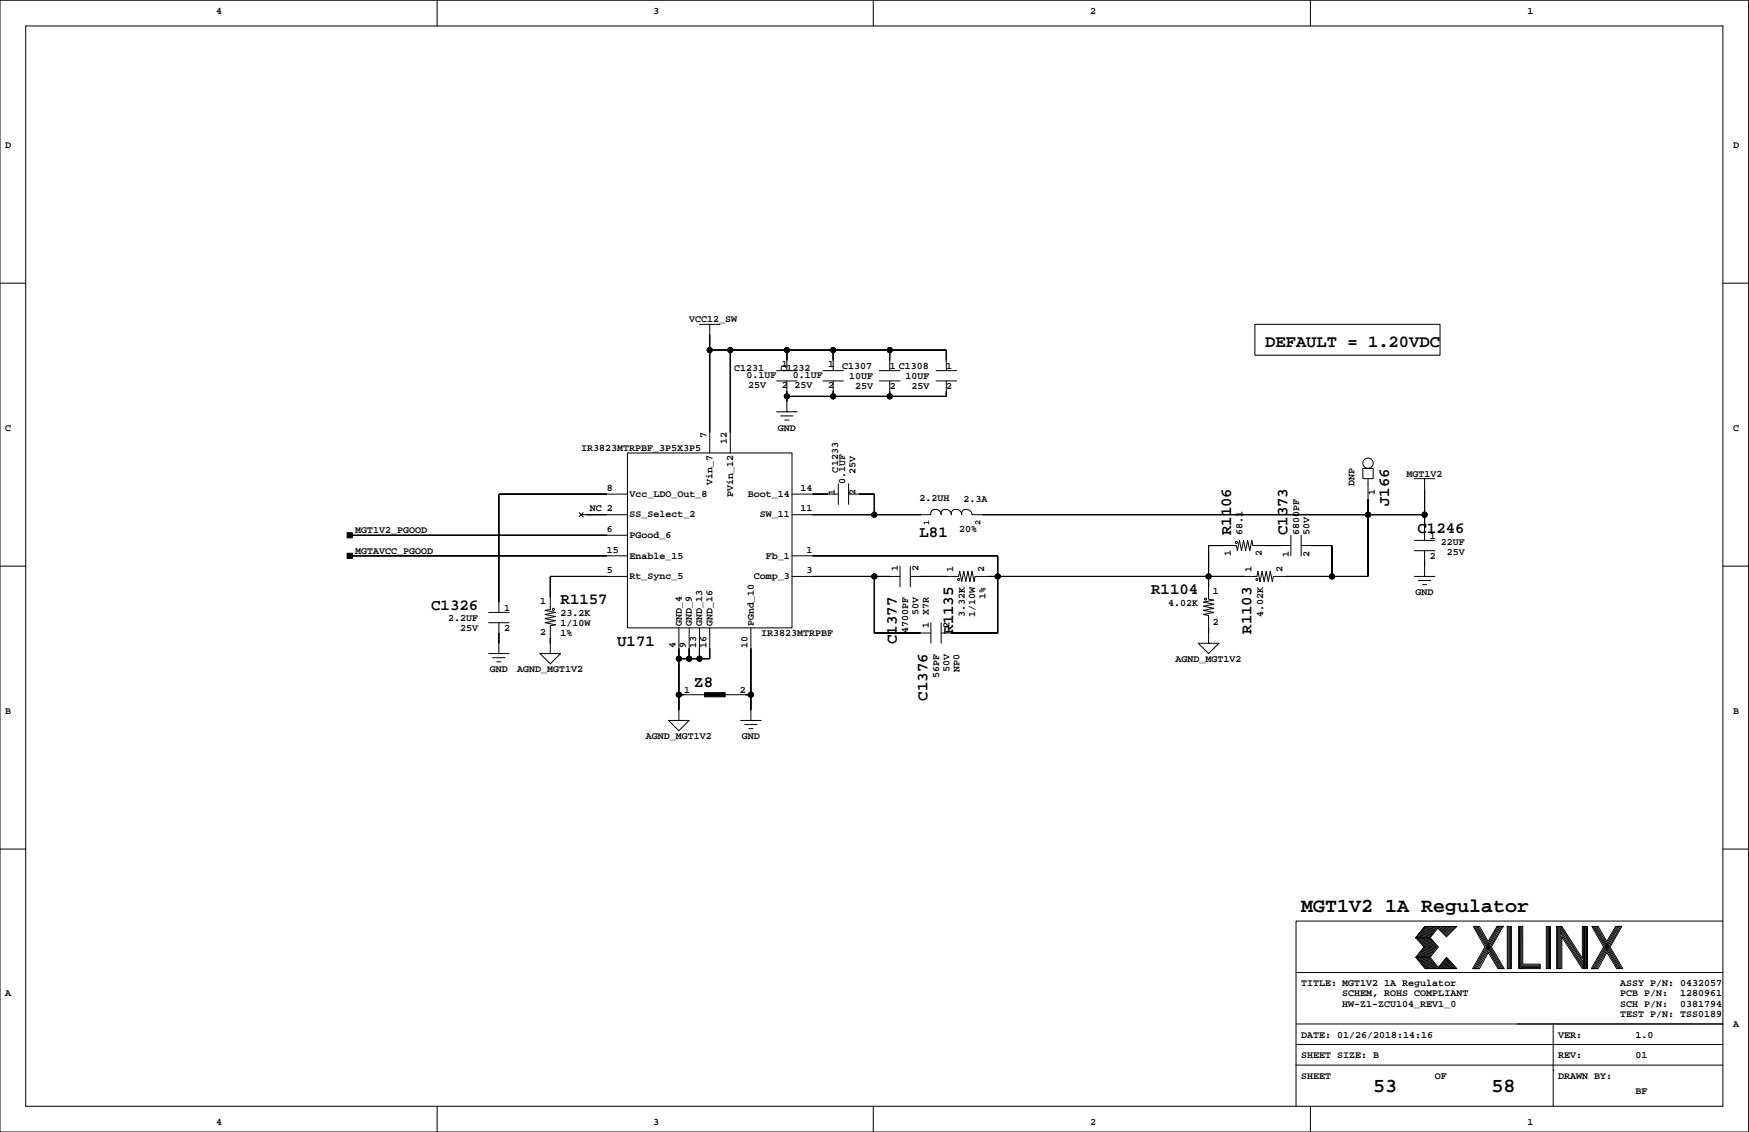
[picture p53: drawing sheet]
<svg xmlns="http://www.w3.org/2000/svg" width="432mm" height="279mm" viewBox="0 0 432 279" stroke-linecap="round" stroke-linejoin="round" font-family="sans-serif">
<defs><g id="words">
<g font-size="4.9">
<text x="321.2" y="225.2">MGT1V2 1A Regulator</text>
<text x="339" y="269.6">53</text>
<text x="368.2" y="269.6">58</text>
</g>
<text font-size="4.2" x="312.3" y="85.7">DEFAULT = 1.20VDC</text>
<g font-size="3.9">
<text x="343" y="124.9" transform="rotate(-90 343 124.9)">J166</text>
<text x="350" y="131.7">C1246</text>
<text x="227" y="132.4">L81</text>
<text x="303.9" y="132.1" transform="rotate(-90 303.9 132.1)">R1106</text>
<text x="317.9" y="132.1" transform="rotate(-90 317.9 132.1)">C1373</text>
<text x="138.4" y="149.2">R1157</text>
<text x="284.2" y="146.7">R1104</text>
<text x="106.4" y="150.5">C1326</text>
<text x="152.4" y="159.4">U171</text>
<text x="221.4" y="159" transform="rotate(-90 221.4 159)">C1377</text>
<text x="235.4" y="156.5" transform="rotate(-90 235.4 156.5)">R1135</text>
<text x="309" y="156.5" transform="rotate(-90 309 156.5)">R1103</text>
<text x="171.4" y="169.5">Z8</text>
<text x="229" y="173" transform="rotate(-90 229 173)">C1376</text>
</g>
<g font-size="2.5">
<text x="53.3" y="3.4">4</text>
<text x="161.3" y="3.4">3</text>
<text x="269.2" y="3.4">2</text>
<text x="377.1" y="3.4">1</text>
<text x="1.3" y="36.4">D</text>
<text x="427.9" y="36.4">D</text>
<text x="170.1" y="79.4">VCC12_SW</text>
<text x="181.3" y="91.7">C1231</text>
<text x="184.3" y="93.2">0.1UF</text>
<text x="184.7" y="95.8">25V</text>
<text x="192.7" y="91.7">C1232</text>
<text x="193" y="90.7">1</text>
<text x="193" y="95.8">2</text>
<text x="195.7" y="93.2">0.1UF</text>
<text x="196.2" y="95.8">25V</text>
<text x="204.4" y="95.8">2</text>
<text x="204.4" y="90.7">1</text>
<text x="207.9" y="91">C1307</text>
<text x="209.6" y="93.6">10UF</text>
<text x="219.7" y="91">1 C1308</text>
<text x="223.6" y="93.6">10UF</text>
<text x="233.6" y="91">1</text>
<text x="211.1" y="96.1">25V</text>
<text x="219.7" y="96.1">2</text>
<text x="225.1" y="96.1">25V</text>
<text x="233.6" y="96.1">2</text>
<text x="1.3" y="106.3">C</text>
<text x="192" y="106.3">GND</text>
<text x="427.9" y="106.3">C</text>
<text x="143.5" y="111.4">IR3823MTRPBF_3P5X3P5</text>
<text x="174.4" y="108.2" transform="rotate(-90 174.4 108.2)">7</text>
<text x="179.5" y="109.7" transform="rotate(-90 179.5 109.7)">12</text>
<text x="175.9" y="119.7" transform="rotate(-90 175.9 119.7)">Vin_7</text>
<text x="206.9" y="116.6" transform="rotate(-90 206.9 116.6)">C1233</text>
<text x="208.7" y="119.4" transform="rotate(-90 208.7 119.4)">0.1UF</text>
<text x="211.2" y="116.9" transform="rotate(-90 211.2 116.9)">25V</text>
<text x="347.3" y="117.7">MGT1V2</text>
<text x="149.8" y="121.1">8</text>
<text x="155.4" y="122.6">Vcc_LDO_Out_8</text>
<text x="181" y="122.7" transform="rotate(-90 181 122.7)">PVin_12</text>
<text x="184.7" y="122.6">Boot_14</text>
<text x="197.7" y="121.1">14</text>
<text x="206.1" y="122.2" transform="rotate(-90 206.1 122.2)">1</text>
<text x="211.2" y="122.2" transform="rotate(-90 211.2 122.2)">2</text>
<text x="227" y="123.5">2.2UH</text>
<text x="237.8" y="123.9">2.3A</text>
<text x="334.4" y="120.1" transform="rotate(-90 334.4 120.1)">DNP</text>
<text x="339.4" y="122.2" transform="rotate(-90 339.4 122.2)">1</text>
<text x="87.7" y="131.7">MGT1V2_PGOOD</text>
<text x="145.6" y="126.2">NC 2</text>
<text x="149.8" y="131.3">6</text>
<text x="155.4" y="127.7">SS_Select_2</text>
<text x="187.6" y="127.7">SW_11</text>
<text x="197.7" y="126.2">11</text>
<text x="236.8" y="131.3">20%</text>
<text x="87.7" y="136.8">MGTAVCC_PGOOD</text>
<text x="149.8" y="136.4">15</text>
<text x="155.4" y="132.8">PGood_6</text>
<text x="155.4" y="137.9">Enable_15</text>
<text x="189.1" y="137.9">Fb_1</text>
<text x="199.1" y="136.4">1</text>
<text x="303.9" y="137.2" transform="rotate(-90 303.9 137.2)">1</text>
<text x="306.8" y="132.1" transform="rotate(-90 306.8 132.1)">68.1</text>
<text x="311.5" y="137.2" transform="rotate(-90 311.5 137.2)">2</text>
<text x="318.2" y="137.4" transform="rotate(-90 318.2 137.4)">1</text>
<text x="320.7" y="132.1" transform="rotate(-90 320.7 132.1)">6800PF</text>
<text x="323.3" y="137.4" transform="rotate(-90 323.3 137.4)">2</text>
<text x="323.3" y="132.1" transform="rotate(-90 323.3 132.1)">50V</text>
<text x="353" y="132.9">1</text>
<text x="355.7" y="134.5">22UF</text>
<text x="357.2" y="137">25V</text>
<text x="149.8" y="141.5">5</text>
<text x="155.4" y="143">Rt_Sync_5</text>
<text x="186.1" y="143">Comp_3</text>
<text x="199.1" y="141.5">3</text>
<text x="221.7" y="141" transform="rotate(-90 221.7 141)">1</text>
<text x="226.8" y="141" transform="rotate(-90 226.8 141)">2</text>
<text x="235.3" y="141.2" transform="rotate(-90 235.3 141.2)">1</text>
<text x="242.9" y="141.2" transform="rotate(-90 242.9 141.2)">2</text>
<text x="309" y="141.2" transform="rotate(-90 309 141.2)">1</text>
<text x="316.6" y="141.2" transform="rotate(-90 316.6 141.2)">2</text>
<text x="353" y="138">2</text>
<text x="133.3" y="149.1">1</text>
<text x="243.3" y="147.8" transform="rotate(-90 243.3 147.8)">1%</text>
<text x="288.4" y="149.4">4.02K</text>
<text x="299.4" y="146.5">1</text>
<text x="349.5" y="146.9">GND</text>
<text x="110.7" y="153.3">2.2UF</text>
<text x="113.6" y="155.8">25V</text>
<text x="124.4" y="155.8">2</text>
<text x="124.4" y="150.7">1</text>
<text x="138.4" y="152">23.2K</text>
<text x="138.4" y="154.5">1/10W</text>
<text x="168.3" y="154.5" transform="rotate(-90 168.3 154.5)">GND_4</text>
<text x="170.8" y="154.5" transform="rotate(-90 170.8 154.5)">GND_9</text>
<text x="173.4" y="154.5" transform="rotate(-90 173.4 154.5)">GND_13</text>
<text x="175.9" y="154.5" transform="rotate(-90 175.9 154.5)">GND_16</text>
<text x="186.1" y="154.5" transform="rotate(-90 186.1 154.5)">PGnd_10</text>
<text x="226.8" y="151.8" transform="rotate(-90 226.8 151.8)">50V</text>
<text x="229.3" y="155" transform="rotate(-90 229.3 155)">1 X7R</text>
<text x="234.4" y="155" transform="rotate(-90 234.4 155)">2</text>
<text x="238.2" y="152.2" transform="rotate(-90 238.2 152.2)">3.32K</text>
<text x="240.7" y="152.2" transform="rotate(-90 240.7 152.2)">1/10W</text>
<text x="299.4" y="154.2">2</text>
<text x="311.8" y="152.2" transform="rotate(-90 311.8 152.2)">4.02K</text>
<text x="133.3" y="156.7">2</text>
<text x="138.4" y="157.1">1%</text>
<text x="166.8" y="160" transform="rotate(-90 166.8 160)">4</text>
<text x="169.3" y="160" transform="rotate(-90 169.3 160)">9</text>
<text x="171.8" y="160" transform="rotate(-90 171.8 160)">13</text>
<text x="174.4" y="160" transform="rotate(-90 174.4 160)">16</text>
<text x="184.5" y="160" transform="rotate(-90 184.5 160)">10</text>
<text x="187.9" y="157.1">IR3823MTRPBF</text>
<text x="224.2" y="156.2" transform="rotate(-90 224.2 156.2)">4700PF</text>
<text x="120.9" y="166">GND</text>
<text x="127.7" y="166">AGND_MGT1V2</text>
<text x="231.8" y="167.2" transform="rotate(-90 231.8 167.2)">56PF</text>
<text x="234.4" y="165.8" transform="rotate(-90 234.4 165.8)">50V</text>
<text x="236.9" y="165.8" transform="rotate(-90 236.9 165.8)">NP0</text>
<text x="290.2" y="163.4">AGND_MGT1V2</text>
<text x="168.9" y="171">1</text>
<text x="182.6" y="171">2</text>
<text x="1.3" y="176.1">B</text>
<text x="427.9" y="176.1">B</text>
<text x="159.5" y="182.5">AGND_MGT1V2</text>
<text x="183.2" y="182.5">GND</text>
<text x="1.3" y="245.9">A</text>
<text x="321.2" y="243.4">TITLE: MGT1V2 1A Regulator</text>
<text x="331.4" y="245.9">SCHEM, ROHS COMPLIANT</text>
<text x="400" y="243.4">ASSY P/N: 0432057</text>
<text x="400" y="245.9">PCB P/N:</text>
<text x="414.8" y="245.9">1280961</text>
<text x="331.4" y="248.5">HW-Z1-ZCU104_REV1_0</text>
<text x="400" y="251">TEST P/N: TSS0189</text>
<text x="400" y="248.5">SCH P/N:</text>
<text x="414.8" y="248.5">0381794</text>
<text x="321.2" y="256.1">DATE: 01/26/2018:14:16</text>
<text x="384.7" y="256.1">VER:</text>
<text x="403.8" y="256.1">1.0</text>
<text x="427.9" y="253.6">A</text>
<text x="321.2" y="261.2">SHEET SIZE: B</text>
<text x="384.7" y="261.2">REV:</text>
<text x="403.8" y="261.2">01</text>
<text x="321.2" y="266.3">SHEET</text>
<text x="354.2" y="266.3">OF</text>
<text x="384.7" y="266.3">DRAWN BY:</text>
<text x="403.8" y="270.1">BF</text>
<text x="53.3" y="277.7">4</text>
<text x="161.3" y="277.7">3</text>
<text x="269.2" y="277.7">2</text>
<text x="377.1" y="277.7">1</text>
</g>
<g font-size="2.1">
<text x="229.4" y="129.6" transform="rotate(-90 229.4 129.6)">1</text>
<text x="242.1" y="129.6" transform="rotate(-90 242.1 129.6)">2</text>
</g>
</g></defs>
<g fill="none" stroke="#000" stroke-width=".25">
<path d="M0 .1h431.7v279.3h-431.7zM6.3 6.4h419.1v266.7h-419.1zM107.9 .1v6.3M215.6 .1v6.3M323.5 .1v6.3M0 69.9h6.3M425.4 69.9h6.3M172.7 80.1h5.1M175.2 80.1h.1M175.2 80.1v31.7M175.2 86.4h58.4v5.1M180.3 86.4v25.4"/>
<path d="M191.7 94h5.1M191.7 91.5h5.1M194.3 86.4v5.1M194.3 94v7.6M203.2 94h5M203.2 91.5h5M205.7 86.4v5.1M205.7 94v3.8M217.1 94h5.1M217.1 91.5h5.1M219.7 86.4v5.1M219.7 94v3.8"/>
<path d="M231.1 94h5.1M231.1 91.5h5.1M233.6 94v3.8h-39.3M309.8 80.1h45.7v7.6h-45.7zM154.9 111.8h40.6v43.2h-40.6zM191.7 101.6h5.1M192.7 102.7h3.1M193.8 103.7h1M194.3 101.6h.1M207 119.4v5.1M209.5 119.4v5.1M336.5 115.6h2.5v2.5h-2.5z"/>
<path d="M337.7 118.1v24.2h-23.3l-.3 1.2-.5-2.5-.5 2.5-.5-2.5-.5 2.5-.5-2.5-.5 2.5-.5-2.5-.3 1.3h-69.6l-.2 1.2-.5-2.5-.5 2.5-.5-2.5-.5 2.5-.6-2.5-.5 2.5-.5-2.5-.2 1.3h-12M349.2 118.1h5M351.7 118.1h.1M351.7 118.1v15.3M0 139.7h6.3M86.3 132.1h68.6M86.3 137.2h68.6M143 126.5l1 1M143.5 127h11.4M144 126.5l-1 1M154.9 122h-31.7v29.2M195.5 127h34.3"/>
<path d="M195.5 122h11.5M195.5 137.2h50.8v19h-13.9M209.5 122h6.4v5M222.2 139.7v5.1M224.7 139.7v5.1M238.7 125.8a1.27 1.27 0 0 1 1.3 1.2h111.7M238.7 125.8a1.02 1.02 0 0 0-1.3 1.2 1.27 1.27 0 0 0-1.2-1.3 1.27 1.27 0 0 0-1.3 1.3 1.27 1.27 0 0 0-1.3-1.3 1.27 1.27 0 0 0-1.2 1.3 1.27 1.27 0 0 0-1.3-1.3 1.27 1.27 0 0 0-1.3 1.3M318.7 134.7h-9.4l-.3-1.3-.5 2.5-.5-2.5-.5 2.5-.5-2.5-.5 2.5-.5-2.5-.5 2.5-.3-1.2h-6.8v13.2l1.3 .2-2.6 .5 2.6 .5-2.6 .5 2.6 .5-2.6 .6 2.6 .5-2.6 .5 1.3 .2v6.9M318.7 132.1v5.1M321.2 134.7h7.7v7.6M321.2 132.1v5.1M349.2 135.9h5"/>
<path d="M349.2 133.4h5M351.7 135.9v6.4M425.4 139.7h6.3M120.6 153.7h5.1M120.6 151.2h5.1M123.2 153.7v7.6M154.9 142.3h-19v8.1l-1.3 .3 2.5 .5-2.5 .5 2.5 .5-2.5 .5 2.5 .5-2.5 .5 2.5 .5-1.2 .3v6.8M167.6 155v22.8M170.1 155v7.6M172.7 155v7.6M175.2 155v7.6h-7.6M185.4 155v22.8"/>
<path d="M195.5 142.3h26.7M215.9 142.3v13.9h13.9M229.8 153.7v5.1M232.4 153.7v5.1M295.8 158.8h5.1l-2.5 2.5zM298.4 158.8h.1M349.2 142.3h5M350.2 143.3h3M351.2 144.3h1M351.7 142.3h.1M120.6 161.3h5.1M121.6 162.3h3.1"/>
<path d="M122.7 163.3h1M123.2 161.3h.1M133.3 161.3h5.1l-2.5 2.6zM135.9 161.3h.1M165.1 177.8h5l-2.5 2.6zM167.6 177.8h.1M167.6 171.5h6.4M179 171.5h6.4M182.8 177.8h5.1M183.9 178.8h3M184.9 179.9h1M185.4 177.8h.1"/>
<path d="M0 209.6h6.3M425.4 209.6h6.3M349.5 236.3h3.6M349.9 231.5l1.9 2.2-2 2.6 2.2 2.8M350.1 236.3l2.2 2.8M350.2 231.5l1.9 2.3-2 2.5M350.4 236.3l2.2 2.8M350.5 231.5l1.9 2.3-2 2.5M350.6 236.3l2.3 2.7M350.8 231.5l1.9 2.3-2 2.5M351 236.3l2.2 2.8M351.1 231.5l1.9 2.3-2 2.5"/>
<path d="M351.3 236.3l2.2 2.8M351.4 231.5l1.9 2.3-2 2.5M351.6 236.3l2.2 2.8M351.7 231.5l1.9 2.2M351.8 228.7l-2.3 2.8 2.3-2.8h7.9l-2.6 2.5-2.1-2.1-1.9 2.4 2 2.2-2 2.6 2 2.5 2-2.5 2.6 2.8h-7.9l-2.3-2.8M351.9 236.3l2.2 2.8M352 231.5l1.9 2.2M352.1 228.7l-2.2 2.7M352.2 236.3l2.2 2.8M352.3 231.5l1.9 2.3-2 2.5M352.4 228.7l-2.2 2.7M352.5 236.3l2.2 2.8"/>
<path d="M352.6 231.5l1.9 2.2M352.7 228.7l-2.2 2.7M352.8 236.3l2.2 2.8M352.8 231.5l2 2.2M353 228.7l-2.2 2.7M353.1 231.5h-3.6l2.1 2.2-2.1 2.6M353.2 228.7l-2.1 2.7M353.6 233.8l-2 2.5M353.6 228.7l-2.2 2.7M353.8 228.7l-2.1 2.7M353.9 233.8l-1.9 2.4M354.1 228.7l-2.1 2.7"/>
<path d="M354.4 228.7l-2.1 2.7M354.5 233.8l-2 2.5M354.7 228.7l-2.1 2.7M354.8 233.8l-2 2.5M355 228.7l-2.1 2.7M355.2 238.8l.2 .3M355.3 238.6l.4 .5M355.4 228.7l-.4 .4M355.4 238.4l.6 .7M355.6 238.3l.7 .8M355.7 238.1l.9 1M355.7 228.7l-.5 .5"/>
<path d="M355.9 237.9l1 1.2M356 237.8l1.2 1.3M356.1 228.7l-.8 .7M356.1 237.6l1.4 1.4M356.3 237.4l1.5 1.7M356.4 237.2l1.6 1.9M356.5 228.7l-1 .9M356.5 237.1l1.8 2M356.7 236.9l1.9 2.2M356.8 236.7l2.1 2.4M356.8 228.7l-1.1 1.1M356.9 236.6l2.3 2.5"/>
<path d="M357.1 236.5l2.3 2.6M357.2 228.7l-1.3 1.2M357.5 228.7l-1.4 1.4M357.8 228.7l-1.6 1.6M358.2 228.7l-1.8 1.7M358.5 228.7l-1.9 1.9M359 228.7l-2.2 2.1M359.3 228.7l-2.3 2.3M364 228.7l6.1 10.4M364.3 228.7l6.1 10.4M364.6 228.7l6.1 10.4M364.9 228.7l6.1 10.4"/>
<path d="M367.4 232.3l-2.1-3.6h-1.6l2.9 5-3 5.4h1.7l2.1-4 2.4 4h1.6l-3.2-5.4M369.6 228.7l-2.2 3.6M369.8 228.7l-5.9 10.4M370.2 228.7l-6 10.4M370.5 228.7l-6 10.4M370.8 228.7l-6 10.4M371.1 228.7h-1.5h1.5l-2.9 5M372.1 228.7h1v10.4h-1zM372.4 228.7v10.4M372.6 228.7v10.4M372.9 228.7v10.4M374.9 228.7h1v9.3h4.3v1.1h-5.3z"/>
<path d="M375.1 228.7v10.4M375.4 228.7v10.4M375.7 228.7v10.4M375.7 238.2h4.5M375.7 238.5h4.5M375.7 238.8h4.5M381.8 228.7h1v10.4h-1zM382 228.7v10.4M382.3 228.7v10.4M382.5 228.7v10.4M384.3 228.7h1.3l5.1 7.8v-7.8h1.2v10.4h-1.2l-5.1-7.9v7.9h-1.3zM384.5 228.7v10.4"/>
<path d="M384.8 228.7v10.4M385.1 228.7v10.4M385.3 228.7v10.4M385.3 230.3l5.6 8.7M385.3 229.8l5.6 8.7M385.3 229.2l5.6 8.7M385.3 228.8l5.6 8.7M390.9 228.7v10.4M391.2 228.7v10.4M391.5 228.7v10.4M391.7 228.6v10.4M393.3 228.7l6.1 10.4"/>
<path d="M393.6 228.7l6.1 10.4M393.9 228.7l6.1 10.4M394.2 228.7l6.1 10.4M396.7 232.3l-2.1-3.6h-1.6l2.9 5-3 5.4M397.5 233.7l3.2 5.4h-1.6l-2.4-4-2.2 4h-1.6M398.9 228.7l-2.2 3.6M399.1 228.7l-6 10.4M399.4 228.7l-5.9 10.4M399.7 228.7l-5.9 10.4M400.1 228.7l-6 10.4M400.4 228.7h-1.5h1.5l-2.9 5M425.4 227.3h-105.4v35.6"/>
<path d="M320 257.8h105.4M320 252.7h105.4M320 240h105.4M383.5 252.7v20.4M107.9 273.1v6.3M215.6 273.1v6.3M320 262.9v10.2M320 262.9h105.4M323.5 273.1v6.3M383.5 264.2h.1"/>
<circle cx="175.2" cy="86.4" r=".63"/>
<circle cx="180.3" cy="86.4" r=".63"/>
<circle cx="194.3" cy="86.4" r=".63"/>
<circle cx="194.3" cy="97.8" r=".63"/>
<circle cx="205.7" cy="86.4" r=".63"/>
<circle cx="205.7" cy="97.8" r=".63"/>
<circle cx="219.7" cy="86.4" r=".63"/>
<circle cx="219.7" cy="97.8" r=".63"/>
<circle cx="337.7" cy="114.3" r="1.27"/>
<circle cx="215.9" cy="127" r=".63"/>
<circle cx="305.2" cy="133.9" r=".25"/>
<circle cx="337.7" cy="127" r=".63"/>
<circle cx="351.7" cy="127" r=".63"/>
<circle cx="136.6" cy="150.4" r=".25"/>
<circle cx="215.9" cy="142.3" r=".63"/>
<circle cx="236.7" cy="143" r=".25"/>
<circle cx="246.3" cy="142.3" r=".63"/>
<circle cx="297.6" cy="147.9" r=".25"/>
<circle cx="298.4" cy="142.3" r=".63"/>
<circle cx="310.3" cy="143" r=".25"/>
<circle cx="328.9" cy="142.3" r=".63"/>
<circle cx="167.6" cy="171.5" r=".63"/>
<circle cx="167.6" cy="162.6" r=".63"/>
<circle cx="170.1" cy="162.6" r=".63"/>
<circle cx="172.7" cy="162.6" r=".63"/>
<circle cx="185.4" cy="171.5" r=".63"/>
</g>
<g fill="#000" stroke="#000" stroke-width=".25">
<path d="M175.2 82.6v3.8z" fill-rule="evenodd"/>
<path d="M175.2 86.4v20.3z" fill-rule="evenodd"/>
<path d="M180.3 86.4v20.3z" fill-rule="evenodd"/>
<path d="M175.2 86.4h5.1z" fill-rule="evenodd"/>
<path d="M194.3 86.4v2.5z" fill-rule="evenodd"/>
<path d="M180.3 86.4h14z" fill-rule="evenodd"/>
<path d="M194.3 97.8v1.3z" fill-rule="evenodd"/>
<path d="M194.3 96.6v1.2z" fill-rule="evenodd"/>
<path d="M205.7 86.4v2.5z" fill-rule="evenodd"/>
<path d="M194.3 86.4h11.4z" fill-rule="evenodd"/>
<path d="M194.3 97.8h11.4z" fill-rule="evenodd"/>
<path d="M205.7 96.6v1.2z" fill-rule="evenodd"/>
<path d="M219.7 86.4v2.5z" fill-rule="evenodd"/>
<path d="M205.7 86.4h14z" fill-rule="evenodd"/>
<path d="M219.7 96.6v1.2z" fill-rule="evenodd"/>
<path d="M205.7 97.8h14z" fill-rule="evenodd"/>
<path d="M233.6 86.4v2.5z" fill-rule="evenodd"/>
<path d="M219.7 86.4h13.9z" fill-rule="evenodd"/>
<path d="M233.6 96.6v1.2z" fill-rule="evenodd"/>
<path d="M219.7 97.8h13.9z" fill-rule="evenodd"/>
<path d="M85.7 131.5h1.3v1.2h-1.3z" fill-rule="evenodd"/>
<path d="M85.7 136.6h1.3v1.2h-1.3z" fill-rule="evenodd"/>
<path d="M123.2 122v26.6z" fill-rule="evenodd"/>
<path d="M123.2 122h26.6z" fill-rule="evenodd"/>
<path d="M144.7 127h5.1z" fill-rule="evenodd"/>
<path d="M86.3 132.1h63.5z" fill-rule="evenodd"/>
<path d="M86.3 137.2h63.5z" fill-rule="evenodd"/>
<path d="M200.6 122h3.8z" fill-rule="evenodd"/>
<path d="M212 122h3.9z" fill-rule="evenodd"/>
<path d="M215.9 122v5z" fill-rule="evenodd"/>
<path d="M200.6 127h15.3z" fill-rule="evenodd"/>
<path d="M215.9 127h11.4z" fill-rule="evenodd"/>
<path d="M246.3 137.2v5.1z" fill-rule="evenodd"/>
<path d="M200.6 137.2h45.7z" fill-rule="evenodd"/>
<path d="M298.4 134.7v7.6z" fill-rule="evenodd"/>
<path d="M298.4 134.7h3.8z" fill-rule="evenodd"/>
<path d="M312.3 134.7h3.9z" fill-rule="evenodd"/>
<path d="M323.8 134.7h5.1z" fill-rule="evenodd"/>
<path d="M328.9 134.7v7.6z" fill-rule="evenodd"/>
<path d="M337.7 123.2v3.8z" fill-rule="evenodd"/>
<path d="M242.5 127h95.2z" fill-rule="evenodd"/>
<path d="M337.7 127v15.3z" fill-rule="evenodd"/>
<path d="M351.7 127v3.8z" fill-rule="evenodd"/>
<path d="M351.7 120.7v6.3z" fill-rule="evenodd"/>
<path d="M337.7 127h14z" fill-rule="evenodd"/>
<path d="M351.7 138.5v1.2z" fill-rule="evenodd"/>
<path d="M123.2 156.2v2.6z" fill-rule="evenodd"/>
<path d="M135.9 157.5v1.3z" fill-rule="evenodd"/>
<path d="M135.9 142.3v5z" fill-rule="evenodd"/>
<path d="M135.9 142.3h13.9z" fill-rule="evenodd"/>
<path d="M215.9 142.3v13.9z" fill-rule="evenodd"/>
<path d="M200.6 142.3h15.3z" fill-rule="evenodd"/>
<path d="M215.9 142.3h3.8z" fill-rule="evenodd"/>
<path d="M215.9 156.2h11.4z" fill-rule="evenodd"/>
<path d="M227.3 142.3h6.3z" fill-rule="evenodd"/>
<path d="M234.9 156.2h11.4z" fill-rule="evenodd"/>
<path d="M246.3 142.3v13.9z" fill-rule="evenodd"/>
<path d="M243.8 142.3h2.5z" fill-rule="evenodd"/>
<path d="M298.4 142.3v2.5z" fill-rule="evenodd"/>
<path d="M246.3 142.3h52.1z" fill-rule="evenodd"/>
<path d="M298.4 155v1.2z" fill-rule="evenodd"/>
<path d="M298.4 142.3h8.9z" fill-rule="evenodd"/>
<path d="M317.4 142.3h11.5z" fill-rule="evenodd"/>
<path d="M328.9 142.3h8.8z" fill-rule="evenodd"/>
<path d="M167.6 160v2.6z" fill-rule="evenodd"/>
<path d="M167.6 162.6v8.9z" fill-rule="evenodd"/>
<path d="M167.6 171.5v3.8z" fill-rule="evenodd"/>
<path d="M167.6 171.5h1.3z" fill-rule="evenodd"/>
<path d="M170.1 160v2.6z" fill-rule="evenodd"/>
<path d="M167.6 162.6h2.5z" fill-rule="evenodd"/>
<path d="M172.7 160v2.6z" fill-rule="evenodd"/>
<path d="M170.1 162.6h2.6z" fill-rule="evenodd"/>
<path d="M174 171h5v1h-5z" fill-rule="evenodd"/>
<path d="M175.2 160v2.6z" fill-rule="evenodd"/>
<path d="M172.7 162.6h2.5z" fill-rule="evenodd"/>
<path d="M185.4 171.5v3.8z" fill-rule="evenodd"/>
<path d="M184.1 171.5h1.3z" fill-rule="evenodd"/>
<path d="M185.4 160v11.5z" fill-rule="evenodd"/>
<circle cx="175.2" cy="86.4" r=".63"/>
<circle cx="180.3" cy="86.4" r=".63"/>
<circle cx="194.3" cy="86.4" r=".63"/>
<circle cx="194.3" cy="97.8" r=".63"/>
<circle cx="205.7" cy="86.4" r=".63"/>
<circle cx="205.7" cy="97.8" r=".63"/>
<circle cx="219.7" cy="86.4" r=".63"/>
<circle cx="219.7" cy="97.8" r=".63"/>
<circle cx="215.9" cy="127" r=".63"/>
<circle cx="337.7" cy="127" r=".63"/>
<circle cx="351.7" cy="127" r=".63"/>
<circle cx="215.9" cy="142.3" r=".63"/>
<circle cx="246.3" cy="142.3" r=".63"/>
<circle cx="298.4" cy="142.3" r=".63"/>
<circle cx="328.9" cy="142.3" r=".63"/>
<circle cx="167.6" cy="171.5" r=".63"/>
<circle cx="167.6" cy="162.6" r=".63"/>
<circle cx="170.1" cy="162.6" r=".63"/>
<circle cx="172.7" cy="162.6" r=".63"/>
<circle cx="185.4" cy="171.5" r=".63"/>
</g>
<use href="#words"/>
</svg>
